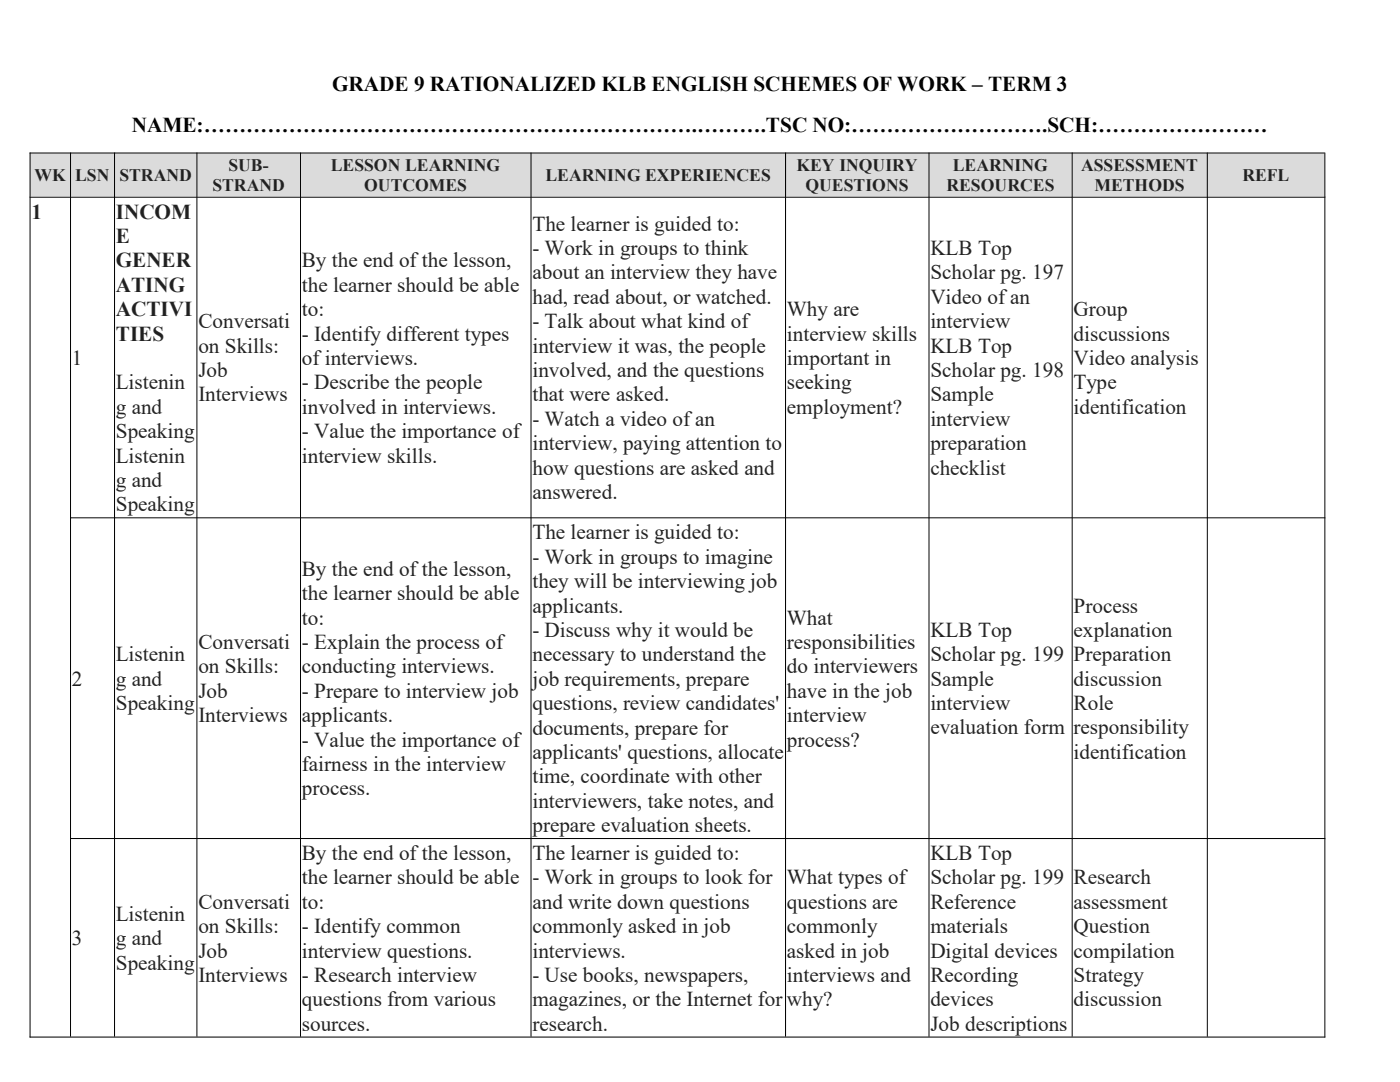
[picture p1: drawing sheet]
<svg xmlns="http://www.w3.org/2000/svg" width="279mm" height="216mm" viewBox="0 0 279 216" stroke-linecap="round" stroke-linejoin="round" font-family="sans-serif">
<defs><g id="words">
<g font-size="4.2">
<text x="66.3" y="18.2">GRADE 9 RATIONALIZED KLB ENGLISH SCHEMES OF WORK – TERM 3</text>
<text x="26.3" y="26.3">NAME:…………………………………………………………….……….TSC NO:……………………….SCH:……………………</text>
</g>
<g font-size="4.2" fill="#212529">
<text x="6.3" y="43.6">1</text>
<text x="23.1" y="43.6">INCOM</text>
<text x="106.3" y="46">The learner is guided to:</text>
<text x="23.1" y="48.5">E</text>
<text x="23.1" y="53.4">GENER</text>
<text x="60.2" y="53.4">By the end ofthe lesson,</text>
<text x="106.3" y="50.9">- Work in groups to think</text>
<text x="185.7" y="50.9">KLB Top</text>
<text x="23.1" y="58.2">ATING</text>
<text x="60.2" y="58.2">the learner should be able</text>
<text x="106.3" y="55.8">about an interview they have</text>
<text x="185.7" y="55.8">Scholar pg. 197</text>
<text x="23.1" y="63.1">ACTIVI</text>
<text x="39.6" y="65.5">Conversati</text>
<text x="60.2" y="63.1">to:</text>
<text x="106.3" y="60.6">had, read about, or watched.</text>
<text x="106.3" y="65.5">- Talk about what kind of</text>
<text x="157.1" y="63.1">Why are</text>
<text x="185.7" y="60.6">Video ofan</text>
<text x="185.7" y="65.5">interview</text>
<text x="214.2" y="63.1">Group</text>
<text x="23.1" y="68">TIES</text>
<text x="39.6" y="70.4">on Skills:</text>
<text x="60.2" y="68">- Identify different types</text>
<text x="106.3" y="70.4">interview it was, the people</text>
<text x="157.1" y="68">interview skills</text>
<text x="185.7" y="70.4">KLB Top</text>
<text x="214.2" y="68">discussions</text>
<text x="14.4" y="72.8">1</text>
<text x="23.1" y="77.7">Listenin</text>
<text x="39.6" y="75.2">Job</text>
<text x="60.2" y="72.8">ofinterviews.</text>
<text x="60.2" y="77.7">- Describe the people</text>
<text x="106.3" y="75.2">involved, and the questions</text>
<text x="157.1" y="72.8">important in</text>
<text x="157.1" y="77.7">seeking</text>
<text x="185.7" y="75.2">Scholar pg. 198</text>
<text x="214.2" y="72.8">Video analysis</text>
<text x="214.2" y="77.7">Type</text>
<text x="23.1" y="82.6">g and</text>
<text x="39.6" y="80.1">Interviews</text>
<text x="60.2" y="82.6">involved in interviews.</text>
<text x="106.3" y="80.1">that were asked.</text>
<text x="157.1" y="82.6">employment?</text>
<text x="185.7" y="80.1">Sample</text>
<text x="214.2" y="82.6">identification</text>
<text x="23.1" y="87.4">Speaking</text>
<text x="60.2" y="87.4">- Value the importance of</text>
<text x="106.3" y="85">- Watch a video ofan</text>
<text x="106.3" y="89.8">interview, paying attention to</text>
<text x="185.7" y="85">interview</text>
<text x="185.7" y="89.8">preparation</text>
<text x="23.1" y="92.3">Listenin</text>
<text x="60.2" y="92.3">interview skills.</text>
<text x="106.3" y="94.7">how questions are asked and</text>
<text x="185.7" y="94.7">checklist</text>
<text x="23.1" y="97.2">g and</text>
<text x="106.3" y="99.6">answered.</text>
<text x="23.1" y="102">Speaking</text>
<text x="106.3" y="107.6">The learner is guided to:</text>
<text x="106.3" y="112.5">- Work in groups to imagine</text>
<text x="60.2" y="114.9">By the end ofthe lesson,</text>
<text x="60.2" y="119.8">the learner should be able</text>
<text x="106.3" y="117.4">they will be interviewing job</text>
<text x="60.2" y="124.6">to:</text>
<text x="106.3" y="122.2">applicants.</text>
<text x="157.1" y="124.6">What</text>
<text x="214.2" y="122.2">Process</text>
<text x="23.1" y="132">Listenin</text>
<text x="39.6" y="129.5">Conversati</text>
<text x="60.2" y="129.5">- Explain the process of</text>
<text x="106.3" y="127.1">- Discuss why it would be</text>
<text x="106.3" y="132">necessary to understand the</text>
<text x="157.1" y="129.5">responsibilities</text>
<text x="185.7" y="127.1">KLB Top</text>
<text x="185.7" y="131.9">Scholar pg. 199</text>
<text x="214.2" y="127.1">explanation</text>
<text x="214.2" y="131.9">Preparation</text>
<text x="14.4" y="136.8">2</text>
<text x="23.1" y="136.8">g and</text>
<text x="39.6" y="134.4">on Skills:</text>
<text x="60.2" y="134.4">conducting interviews.</text>
<text x="106.3" y="136.8">job requirements, prepare</text>
<text x="157.1" y="134.4">do interviewers</text>
<text x="185.7" y="136.8">Sample</text>
<text x="214.2" y="136.8">discussion</text>
<text x="23.1" y="141.7">Speaking</text>
<text x="39.6" y="139.3">Job</text>
<text x="60.2" y="139.3">- Prepare to interview job</text>
<text x="106.3" y="141.7">questions, review candidates'</text>
<text x="157.1" y="139.3">have in the job</text>
<text x="185.7" y="141.7">interview</text>
<text x="214.2" y="141.7">Role</text>
<text x="39.6" y="144.1">Interviews</text>
<text x="60.2" y="144.1">applicants.</text>
<text x="60.2" y="149">- Value the importance of</text>
<text x="106.3" y="146.6">documents, prepare for</text>
<text x="157.1" y="144.1">interview</text>
<text x="157.1" y="149">process?</text>
<text x="185.7" y="146.5">evaluation form</text>
<text x="214.2" y="146.5">responsibility</text>
<text x="60.2" y="153.9">fairness in the interview</text>
<text x="106.3" y="151.4">applicants' questions, allocate</text>
<text x="214.2" y="151.4">identification</text>
<text x="60.2" y="158.7">process.</text>
<text x="106.3" y="156.3">time, coordinate with other</text>
<text x="106.3" y="161.2">interviewers, take notes, and</text>
<text x="106.3" y="166">prepare evaluation sheets.</text>
<text x="60.2" y="171.6">By the end ofthe lesson,</text>
<text x="106.3" y="171.6">The learner is guided to:</text>
<text x="185.7" y="171.6">KLB Top</text>
<text x="60.2" y="176.5">the learner should be able</text>
<text x="106.3" y="176.5">- Work in groups to look for</text>
<text x="157.1" y="176.5">What types of</text>
<text x="185.7" y="176.5">Scholar pg. 199</text>
<text x="214.2" y="176.5">Research</text>
<text x="23.1" y="183.8">Listenin</text>
<text x="39.6" y="181.3">Conversati</text>
<text x="60.2" y="181.3">to:</text>
<text x="106.3" y="181.3">and write down questions</text>
<text x="157.1" y="181.3">questions are</text>
<text x="185.7" y="181.3">Reference</text>
<text x="214.2" y="181.3">assessment</text>
<text x="14.4" y="188.7">3</text>
<text x="23.1" y="188.6">g and</text>
<text x="39.6" y="186.2">on Skills:</text>
<text x="39.6" y="191.1">Job</text>
<text x="60.2" y="186.2">- Identify common</text>
<text x="60.2" y="191.1">interview questions.</text>
<text x="106.3" y="186.2">commonly asked in job</text>
<text x="106.3" y="191.1">interviews.</text>
<text x="157.1" y="186.2">commonly</text>
<text x="157.1" y="191.1">asked in job</text>
<text x="185.7" y="186.2">materials</text>
<text x="185.7" y="191.1">Digital devices</text>
<text x="214.2" y="186.2">Question</text>
<text x="214.2" y="191.1">compilation</text>
<text x="23.1" y="193.5">Speaking</text>
<text x="39.6" y="195.9">Interviews</text>
<text x="60.2" y="195.9">- Research interview</text>
<text x="106.3" y="195.9">- Use books, newspapers,</text>
<text x="157.1" y="195.9">interviews and</text>
<text x="185.7" y="195.9">Recording</text>
<text x="214.2" y="195.9">Strategy</text>
<text x="60.2" y="200.8">questions from various</text>
<text x="106.3" y="200.8">magazines, or the Internet for</text>
<text x="157.1" y="200.8">why?</text>
<text x="185.7" y="200.8">devices</text>
<text x="214.2" y="200.8">discussion</text>
<text x="60.2" y="205.7">sources.</text>
<text x="106.3" y="205.7">research.</text>
<text x="185.7" y="205.7">Job descriptions</text>
</g>
<g font-size="3.5" fill="#212529">
<text x="45.6" y="34.2">SUB-</text>
<text x="66" y="34.2">LESSON LEARNING</text>
<text x="159" y="34.2">KEY INQUIRY</text>
<text x="190.2" y="34.2">LEARNING</text>
<text x="215.8" y="34.2">ASSESSMENT</text>
<text x="6.9" y="36.2">WK</text>
<text x="15" y="36.2">LSN</text>
<text x="23.8" y="36.2">STRAND</text>
<text x="42.4" y="38.2">STRAND</text>
<text x="72.7" y="38.2">OUTCOMES</text>
<text x="108.9" y="36.2">LEARNING EXPERIENCES</text>
<text x="160.8" y="38.2">QUESTIONS</text>
<text x="188.9" y="38.2">RESOURCES</text>
<text x="218.4" y="38.2">METHODS</text>
<text x="247.9" y="36.2">REFL</text>
</g>
</g></defs>
<path d="M6.1 30.6h7.9v8.7h-7.9z" fill-rule="evenodd" fill="#d6dce4"/>
<path d="M14.1 30.4h8.8v8.8h-8.8z" fill-rule="evenodd" fill="#fff"/>
<path d="M14.1 30.6h8.7v8.7h-8.7z" fill-rule="evenodd" fill="#d6dce4"/>
<path d="M22.9 30.4h16.4v8.8h-16.4z" fill-rule="evenodd" fill="#fff"/>
<path d="M22.9 30.6h16.4v8.7h-16.4z" fill-rule="evenodd" fill="#d6dce4"/>
<path d="M39.3 30.4h20.7v8.8h-20.7z" fill-rule="evenodd" fill="#fff"/>
<path d="M39.4 30.6h20.5v8.7h-20.5z" fill-rule="evenodd" fill="#d6dce4"/>
<path d="M60 30.4h46v8.8h-46z" fill-rule="evenodd" fill="#fff"/>
<path d="M60 30.6h45.9v8.7h-45.9z" fill-rule="evenodd" fill="#d6dce4"/>
<path d="M106 30.4h50.8v8.8h-50.8z" fill-rule="evenodd" fill="#fff"/>
<path d="M106 30.6h50.7v8.7h-50.7z" fill-rule="evenodd" fill="#d6dce4"/>
<path d="M156.8 30.4h28.6v8.8h-28.6z" fill-rule="evenodd" fill="#fff"/>
<path d="M156.8 30.6h28.6v8.7h-28.6z" fill-rule="evenodd" fill="#d6dce4"/>
<path d="M185.4 30.4h28.6v8.8h-28.6z" fill-rule="evenodd" fill="#fff"/>
<path d="M185.5 30.6h28.4v8.7h-28.4z" fill-rule="evenodd" fill="#d6dce4"/>
<path d="M214 30.4h26.9v8.8h-26.9z" fill-rule="evenodd" fill="#fff"/>
<path d="M214 30.6h26.9v8.7h-26.9z" fill-rule="evenodd" fill="#d6dce4"/>
<path d="M240.9 30.4h23.5v8.8h-23.5z" fill-rule="evenodd" fill="#fff"/>
<path d="M241 30.6h23.4v8.7h-23.4z" fill-rule="evenodd" fill="#d6dce4"/>
<g fill="#fff">
<path d="M6 39.2h8.1v167.7h-8.1z" fill-rule="evenodd"/>
<path d="M6.1 39.4h7.9v167.5h-7.9z" fill-rule="evenodd"/>
<path d="M14.1 39.2h8.8v64h-8.8z" fill-rule="evenodd"/>
<path d="M14.1 39.4h8.7v63.9h-8.7z" fill-rule="evenodd"/>
<path d="M22.9 39.2h16.4v64h-16.4z" fill-rule="evenodd"/>
<path d="M22.9 39.4h16.4v63.9h-16.4z" fill-rule="evenodd"/>
<path d="M39.3 39.2h20.7v64h-20.7z" fill-rule="evenodd"/>
<path d="M39.4 39.4h20.5v63.9h-20.5z" fill-rule="evenodd"/>
<path d="M60 39.2h46v64h-46z" fill-rule="evenodd"/>
<path d="M60 39.4h45.9v63.9h-45.9z" fill-rule="evenodd"/>
<path d="M106 39.2h50.8v64h-50.8z" fill-rule="evenodd"/>
<path d="M106 39.4h50.7v63.9h-50.7z" fill-rule="evenodd"/>
<path d="M156.8 39.2h28.6v64h-28.6z" fill-rule="evenodd"/>
<path d="M156.8 39.4h28.6v63.9h-28.6z" fill-rule="evenodd"/>
<path d="M185.4 39.2h28.6v64h-28.6z" fill-rule="evenodd"/>
<path d="M185.5 39.4h28.4v63.9h-28.4z" fill-rule="evenodd"/>
<path d="M214 39.2h26.9v64h-26.9z" fill-rule="evenodd"/>
<path d="M214 39.4h26.9v63.9h-26.9z" fill-rule="evenodd"/>
<path d="M240.9 39.2h23.5v64h-23.5z" fill-rule="evenodd"/>
<path d="M241 39.4h23.4v63.9h-23.4z" fill-rule="evenodd"/>
<path d="M14.1 103.2h8.8v64h-8.8z" fill-rule="evenodd"/>
<path d="M14.1 103.4h8.7v63.9h-8.7z" fill-rule="evenodd"/>
<path d="M22.9 103.2h16.4v64h-16.4z" fill-rule="evenodd"/>
<path d="M22.9 103.4h16.4v63.9h-16.4z" fill-rule="evenodd"/>
<path d="M39.3 103.2h20.7v64h-20.7z" fill-rule="evenodd"/>
<path d="M39.4 103.4h20.5v63.9h-20.5z" fill-rule="evenodd"/>
<path d="M60 103.2h46v64h-46z" fill-rule="evenodd"/>
<path d="M60 103.4h45.9v63.9h-45.9z" fill-rule="evenodd"/>
<path d="M106 103.2h50.8v64h-50.8z" fill-rule="evenodd"/>
<path d="M106 103.4h50.7v63.9h-50.7z" fill-rule="evenodd"/>
<path d="M156.8 103.2h28.6v64h-28.6z" fill-rule="evenodd"/>
<path d="M156.8 103.4h28.6v63.9h-28.6z" fill-rule="evenodd"/>
<path d="M185.4 103.2h28.6v64h-28.6z" fill-rule="evenodd"/>
<path d="M185.5 103.4h28.4v63.9h-28.4z" fill-rule="evenodd"/>
<path d="M214 103.2h26.9v64h-26.9z" fill-rule="evenodd"/>
<path d="M214 103.4h26.9v63.9h-26.9z" fill-rule="evenodd"/>
<path d="M240.9 103.2h23.5v64h-23.5z" fill-rule="evenodd"/>
<path d="M241 103.4h23.4v63.9h-23.4z" fill-rule="evenodd"/>
<path d="M14.1 167.2h8.8v39.7h-8.8z" fill-rule="evenodd"/>
<path d="M14.1 167.4h8.7v39.5h-8.7z" fill-rule="evenodd"/>
<path d="M22.9 167.2h16.4v39.7h-16.4z" fill-rule="evenodd"/>
<path d="M22.9 167.4h16.4v39.5h-16.4z" fill-rule="evenodd"/>
<path d="M39.3 167.2h20.7v39.7h-20.7z" fill-rule="evenodd"/>
<path d="M39.4 167.4h20.5v39.5h-20.5z" fill-rule="evenodd"/>
<path d="M60 167.2h46v39.7h-46z" fill-rule="evenodd"/>
<path d="M60 167.4h45.9v39.5h-45.9z" fill-rule="evenodd"/>
<path d="M106 167.2h50.8v39.7h-50.8z" fill-rule="evenodd"/>
<path d="M106 167.4h50.7v39.5h-50.7z" fill-rule="evenodd"/>
<path d="M156.8 167.2h28.6v39.7h-28.6z" fill-rule="evenodd"/>
<path d="M156.8 167.4h28.6v39.5h-28.6z" fill-rule="evenodd"/>
<path d="M185.4 167.2h28.6v39.7h-28.6z" fill-rule="evenodd"/>
<path d="M185.5 167.4h28.4v39.5h-28.4z" fill-rule="evenodd"/>
<path d="M214 167.2h26.9v39.7h-26.9z" fill-rule="evenodd"/>
<path d="M214 167.4h26.9v39.5h-26.9z" fill-rule="evenodd"/>
<path d="M240.9 167.2h23.5v39.7h-23.5z" fill-rule="evenodd"/>
<path d="M241 167.4h23.4v39.5h-23.4z" fill-rule="evenodd"/>
</g>
<g fill="none" stroke="#000" stroke-width=".2">
<path d="M5.9 30.5h258.6M5.9 39.3h258.6M6 30.4v176.6M14.1 30.4v176.5M22.9 30.4v176.5M39.3 30.4v176.5M60 30.4v176.5M106 30.4v176.5M156.8 30.4v176.5M185.4 30.4v176.5M214 30.4v176.5M240.9 30.4v176.5"/>
<path d="M264.4 30.6v176.4M14 103.3h250.5M14 167.3h250.5M5.9 206.9h258.6"/>
</g>
<use href="#words"/>
</svg>
